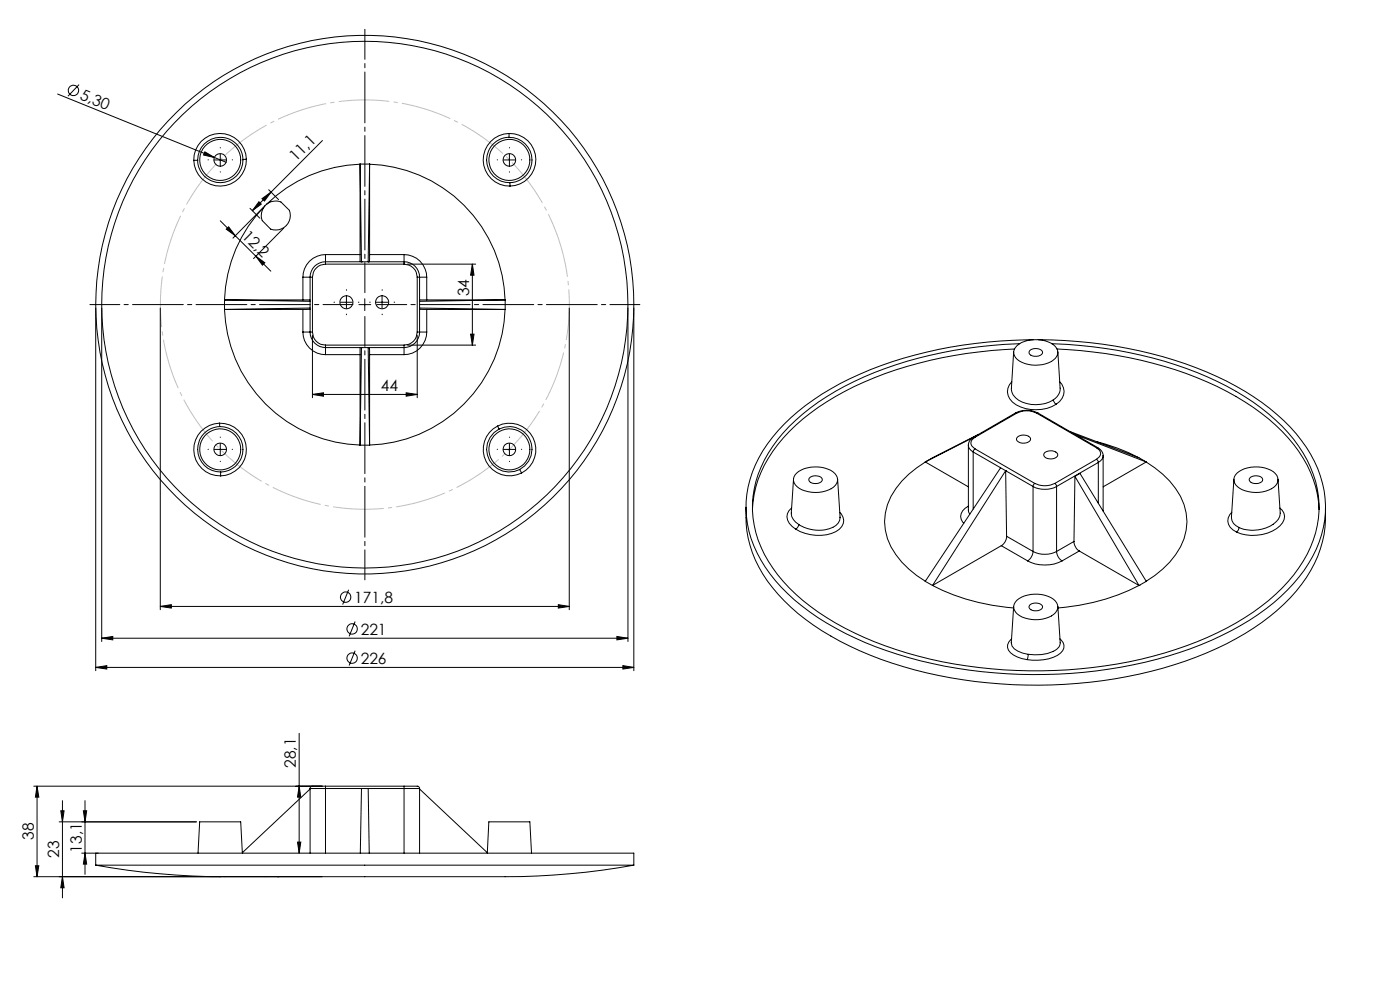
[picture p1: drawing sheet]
<svg xmlns="http://www.w3.org/2000/svg" width="420mm" height="297mm" viewBox="0 0 420 297" stroke-linecap="round" stroke-linejoin="round" font-family="sans-serif">
<defs><g id="words">
<g font-size="4.7">
<text x="23.8" y="29.6" transform="rotate(22 23.8 29.6)">5,30</text>
<text x="88.7" y="48.7" transform="rotate(-45 88.7 48.7)">11,1</text>
<text x="72.4" y="71" transform="rotate(45 72.4 71)">12,2</text>
<text x="140.7" y="88.8" transform="rotate(-90 140.7 88.8)">34</text>
<text x="114.2" y="117.2">44</text>
<text x="106.3" y="180.7">171,8</text>
<text x="108.2" y="190.2">221</text>
<text x="108.2" y="198.9">226</text>
<text x="88.8" y="230.1" transform="rotate(-90 88.8 230.1)">28,1</text>
<text x="10.1" y="251.7" transform="rotate(-90 10.1 251.7)">38</text>
<text x="17.7" y="257.1" transform="rotate(-90 17.7 257.1)">23</text>
<text x="24.5" y="255.5" transform="rotate(-90 24.5 255.5)">13,1</text>
</g>
</g></defs>
<g fill="none" stroke="#000" stroke-width=".3">
<path d="M17.3 28.2l47 19M23.7 25.4l-3.3 3.4M58.1 48l1.2 .1M61.5 45.5l2.8 1.7-3.2-.7zM64.3 47.9h3.5M64.3 47.2l3.5 1.4M66.1 46.1v3.6M72.9 47.8a6.8 6.8 0 0 0-6.9-6.7 6.8 6.8 0 0 0-6.7 7M72.9 47.8a6.8 6.8 0 0 1-6.7 6.9 6.8 6.8 0 0 1-6.9-6.6M73.9 47.7a7.9 7.9 0 0 0-8-7.7 7.9 7.9 0 0 0-7.8 8M73.9 47.7a7.9 7.9 0 0 1-7.7 8.1 7.9 7.9 0 0 1-8.1-7.8M73.9 47.7l-1 .1"/>
<path d="M78.6 59.5l2.7-1.9-2 2.7zM80.6 56.9l3 2.9M81.3 57.6l-5.6 5.5M96.7 42.1l-15.4 15.5M108 49.2h2.9M108 49.2a42 42 0 0 0-28.1 12.1M108 49.2l.4 29.3M108 49.2v27.1M110.9 49.2a42.1 42.1 0 0 1 40.6 40.7M110.9 49.2l-.4 29.3M110.9 49.2v27.1M151 47.9h3.6"/>
<path d="M152.6 41.2a6.8 6.8 0 0 0-6.6 6.9 6.8 6.8 0 0 0 6.9 6.6M152.6 41.2a6.8 6.8 0 0 1 7 6.6 6.8 6.8 0 0 1-6.7 6.9M152.7 40a7.9 7.9 0 0 1 8.1 7.7 7.9 7.9 0 0 1-7.8 8.1M152.7 40a7.9 7.9 0 0 0-7.7 8 7.9 7.9 0 0 0 8 7.8M152.7 40l-.1 1.2M152.8 46.1v3.6M152.9 54.7l.1 1.1M66.1 66.2l4.5 4.5M67.9 68.7l.7-.7 2 2.7zM70.6 70.7l10.6 10.6M75 62.4l3 3M76.8 76.8l2.6 1.9-.7 .8z"/>
<path d="M77.7 60.5l.7 .7-2.7 1.9zM79 62.2l-9.1 9.2M79.4 61.8a42 42 0 0 0-12.1 28.1M79.9 61.3l-.5 .5M79.9 61.3a4.5 4.5 0 0 1 4.4-.8l2.5 2.5a4.4 4.4 0 0 1-1 4.7 4.4 4.4 0 0 1-4.6 1l-2.5-2.6a4.4 4.4 0 0 1 .7-4.3M85.1 68.4l-9 9.1M97.6 79.2a4 4 0 0 0-3.9 3.9M97.6 78.5v.7M97.6 78.5a4.6 4.6 0 0 0-4.6 4.6M97.6 76.3a6.7 6.7 0 0 0-6.7 6.8M97.6 76.3v2.2M97.6 79.2h23.6"/>
<path d="M97.6 78.5h23.6M97.6 76.3h10.4M108 76.3l.1 2.2M108.4 78.5h.1M110.5 78.5h.1M110.9 76.3l-.1 2.2M110.9 76.3h10.3M121.2 79.2a4 4 0 0 1 4 3.9M121.2 78.5v.7M121.2 78.5a4.6 4.6 0 0 1 4.7 4.6M121.2 76.3v2.2M121.2 76.3a6.8 6.8 0 0 1 6.8 6.8"/>
<path d="M122.2 79.2h20.5M141.7 79.2v24.2M141.7 79.2l.5 3.3h-1zM28.7 92.3v108.7M30.5 92.3v100M48.1 92.3v90.4M67.3 89.9h.1M67.3 92.7h.1M67.3 92.7a42.1 42.1 0 0 0 40.7 40.7M67.3 89.9h23.6M67.3 92.7h23.6M67.3 89.9v2.8"/>
<path d="M67.3 89.9l25.7 .4M90.9 89.9h2.1M90.9 83.1h2.1M90.9 99.5h2.1M90.9 99.5a6.7 6.7 0 0 0 6.7 6.8M90.9 83.1v6.8M90.9 92.7v6.8M93 99.5h.7M93 83.1h.7M93 99.5a4.6 4.6 0 0 0 4.6 4.7M93 92.7h-2.1M93 83.1v16.4"/>
<path d="M93 92.3l-25.7 .4M93.7 99.5a3.9 3.9 0 0 0 3.9 3.9M93.7 83.1v16.4M102.1 90.6h3.6M103.9 88.8v3.6M107.7 91.3h3.5M109.4 89.5v3.6M112.9 90.6h3.5M114.6 88.8v3.6M125.2 99.5a3.9 3.9 0 0 1-4 3.9M125.2 99.5h.7M125.2 83.1h.7"/>
<path d="M125.2 83.1v16.4M125.9 99.5a4.6 4.6 0 0 1-4.7 4.7M125.9 92.7h2.1M125.9 83.1h2.1M125.9 99.5h2.1M125.9 83.1v16.4M125.9 92.3l25.7 .4M128 89.9h-2.1M128 99.5a6.8 6.8 0 0 1-6.8 6.8M128 89.9h23.6M128 92.7h23.6M128 83.1v6.8"/>
<path d="M128 92.7v6.8M151.5 92.7a42.1 42.1 0 0 1-40.6 40.7M151.6 89.9l-25.7 .4M151.6 89.9v2.8M170.8 92.3v90.4M188.4 92.3v100M190.1 92.3v108.7M93.7 118.2l3.3-.5v1zM93.7 100.5v18.7M93.7 118.2h31.5M97.6 103.4v.8M97.6 104.2v2.1"/>
<path d="M97.6 103.4h23.6M97.6 104.2h23.6M97.6 106.3h10.4M108 106.3v27.1M108.1 104.2l-.1 2.1M108.4 104.2h.1M108.4 104.2l-.4 29.2M110.5 104.2h.1M110.5 104.2l.4 29.2M110.8 104.2l.1 2.1M110.9 106.3v27.1M110.9 106.3h10.3"/>
<path d="M121.2 103.4v.8M121.2 104.2v2.1M121.8 117.7l3.4 .5-3.4 .5zM122.2 103.4h20.5M125.2 100.5v18.7M141.2 100.2h1l-.5 3.2zM303.5 114.4a4.2 4.2 0 0 0 1.3 6.9 12.3 12.3 0 0 0 12.1-.2M304.1 105.5l-.7 11.1a4.6 4.6 0 0 0 3.3 3.9 10.6 10.6 0 0 0 9.3-.7M304.3 104.6a120.4 120.4 0 0 0-53.7 14.2 54.1 54.1 0 0 0-21.3 20.6 30.6 30.6 0 0 0-3.6 13.3M305 103.6a9.6 9.6 0 0 1 11.5 .2 2.77 2.77 0 0 1-1.1 4.5 9.5 9.5 0 0 1-10.7-1.1 2.46 2.46 0 0 1 .3-3.6zM305.9 103a124.3 124.3 0 0 0-52.5 12.8 58.4 58.4 0 0 0-22.9 20 30.1 30.1 0 0 0 1.3 34.4 64.2 64.2 0 0 0 27.4 20.8 135.5 135.5 0 0 0 68.6 9.1 111.2 111.2 0 0 0 45.7-15 49.7 49.7 0 0 0 19.6-21.1 30 30 0 0 0-3.5-30.3 64.2 64.2 0 0 0-27.4-20.7 129 129 0 0 0-46.6-10M308.9 105.2a2.58 2.58 0 0 1 3.9 .4 2.41 2.41 0 0 1-3.9 .6l-.2-.4z"/>
<path d="M310 101.8a130.8 130.8 0 0 0-55.1 11.7 61.9 61.9 0 0 0-26.1 21.6 30.8 30.8 0 0 0 .7 34.8 63.8 63.8 0 0 0 26.9 21.3 136.5 136.5 0 0 0 68.7 10.3 118.6 118.6 0 0 0 47.1-14 55.6 55.6 0 0 0 21.6-20.7 31 31 0 0 0-3.3-34.8 68 68 0 0 0-28.5-20.5 134.3 134.3 0 0 0-50.5-9.7M316 119.8l.4 1 .5 .3M317.1 104.6a120.4 120.4 0 0 1 53.7 14.2 54.1 54.1 0 0 1 21.3 20.6 30.6 30.6 0 0 1 3.6 13.3M317.4 105.5l.6 10.8a3.9 3.9 0 0 1-2 3.5M317.9 114.4a4.1 4.1 0 0 1-1 6.7M64.3 134.7h3.5M65.9 126.8a7.9 7.9 0 0 0-7.8 8.1 7.9 7.9 0 0 0 8.1 7.7M65.9 126.8a7.9 7.9 0 0 1 8 7.8 7.9 7.9 0 0 1-7.7 8M65.9 126.8v1M65.9 127.8a6.8 6.8 0 0 0-6.6 7 6.8 6.8 0 0 0 6.9 6.7M65.9 127.8a6.8 6.8 0 0 1 7 6.7 6.8 6.8 0 0 1-6.7 7M66.1 132.9v3.6"/>
<path d="M108 133.4h2.9M149.3 127.7a7.9 7.9 0 0 0-3.5 10.6 7.9 7.9 0 0 0 10.7 3.5M149.3 127.7a7.9 7.9 0 0 1 10.6 3.4 7.9 7.9 0 0 1-3.4 10.7M149.3 127.7l.4 .9M149.7 128.6a6.8 6.8 0 0 0-3 9.1 6.8 6.8 0 0 0 9.2 3M149.7 128.6a6.8 6.8 0 0 1 9.2 3 6.8 6.8 0 0 1-3 9.1M151 134.7h3.6M152.8 132.9v3.6M277.6 138.5h.1M277.6 138.5a25.5 25.5 0 0 0-11.4 12.7 16.8 16.8 0 0 0 4.3 17.3l4.5 4 2.6 1.7M277.6 138.5l12.9 7.4M290.5 133.4a2.43 2.43 0 0 0 1.5 2.1"/>
<path d="M290.5 133.4v19.5l.4 1.2M292 135.5l8.2 4.7M292 135.5v17M292 131.1l-14.4 7.4M292.1 131l-.5 .3a2.51 2.51 0 0 0-1.1 2.2M292.1 131l.4 .1M292.5 131.1l-.9 .7a1.51 1.51 0 0 0 0 1.9l.9 .8M292.5 134.5l-.5 1M292.5 134.5l17.9 10.4M293.6 130.2l-16 8.3M304.6 123.8a7.4 7.4 0 0 1 6.8 0M304.6 123.8h.4"/>
<path d="M304.6 123.8l-12.5 7.2M305 123.8a6.7 6.7 0 0 1 6 0M305 123.8l-12.5 7.3M305.4 130.9a2.87 2.87 0 0 1 3.7 .4 1.57 1.57 0 0 1-1.9 1.5l-1.2-.1a1 1 0 0 1-1-.7 1 1 0 0 1 .4-1.1zM311 123.8h.4l17.9 10.4M311 123.8l17.9 10.4M313.5 135.6a2.82 2.82 0 0 1 3.8 .5 1.56 1.56 0 0 1-1.9 1.4h-.6a1.21 1.21 0 0 1-1.4-.5 1.21 1.21 0 0 1 .1-1.4zM321.1 129.4l20.6 7.8 2.2 1.3M322.6 130.3l21.3 8.2M328.9 134.2l.9 .7a1.51 1.51 0 0 1 0 2l-.9 .8M328.9 137.7l.6 .9M328.9 137.7l-12.5 7.2"/>
<path d="M329.2 132.4a55.8 55.8 0 0 1 12.3 4.7M329.3 134.2a2.38 2.38 0 0 1 1.6 2.1 2.38 2.38 0 0 1-1.4 2.3M329.3 134.2h-.4M329.5 138.6l-12.5 7.2M329.5 138.6v12.2M330.9 136.6v16.6M343.9 138.5a25.5 25.5 0 0 1 11.3 12.7 16.8 16.8 0 0 1-4.3 17.3l-4.4 4-2.6 1.7M343.9 138.5h.1M343.9 138.5l-13 7.4M66.2 141.5v1.1M155.9 140.7l.6 1.1M223.8 152a34.5 34.5 0 0 0 9.7 26.1 75.8 75.8 0 0 0 30.7 19.5 142.4 142.4 0 0 0 94.6-.6 73.7 73.7 0 0 0 30.1-19.8 34.5 34.5 0 0 0 8.8-25.2"/>
<path d="M237.4 153.8a3.5 3.5 0 0 0 2.2 3.4M237.5 152.3a3.3 3.3 0 0 0 .1 5.5l1.1 .8M238.1 143.6l-.7 10.2M239 141.8a9.6 9.6 0 0 1 11.5 .1 2.77 2.77 0 0 1-1.2 4.6 9.5 9.5 0 0 1-10.7-1.2 2.5 2.5 0 0 1 .4-3.5zM239.6 157.2l-.3 .8-.6 .6M242.8 143.3a2.82 2.82 0 0 1 3.8 .1 1.34 1.34 0 0 1-1.7 1.5 1.52 1.52 0 0 1-2.1-1.6zM251.3 143.6l.7 11.4a3.6 3.6 0 0 1-3.2 3.5 11.2 11.2 0 0 1-9.2-1.3M251.9 153.6a3.3 3.3 0 0 1-1.2 5.7 13 13 0 0 1-12-.7M290.3 151.8a3 3 0 0 0-1.2 5M290.3 151.8l.2 .1M290.5 151.7l-.2 .1M300.2 140.2l-22.6 34"/>
<path d="M300.2 140.2l1.5 .9M301.7 141.1h.1M301.7 141.1l-21.9 34.4M301.7 141.1l.3 19.6M301.7 141.1l8.2 4.7M309.9 145.8a7.8 7.8 0 0 0 7.1 0M309.9 145.8v19.5M310.4 144.9l-.5 .9M310.4 144.9a6.7 6.7 0 0 0 6 0M316.4 144.9l.6 .9M317 145.8v19.5M322.5 142.8l-.3 19.5"/>
<path d="M322.5 142.8l19.2 32.7M322.5 142.8l1.5-.9 19.9 32.3M369.5 153.5a3.2 3.2 0 0 0 .4 5.3l1 .7M370.2 143.6l-.7 11.4a3.1 3.1 0 0 0 2.2 3.1M371.1 141.8a9.6 9.6 0 0 1 11.5 .1 2.73 2.73 0 0 1-1.1 4.6 9.5 9.5 0 0 1-10.8-1.2 2.5 2.5 0 0 1 .4-3.5zM371.7 158.1l-.1 .6-.7 .8M374.9 143.3a2.77 2.77 0 0 1 3.8 .1 1.31 1.31 0 0 1-1.7 1.5 1.76 1.76 0 0 1-2.2-1.3zM383.4 143.6l.7 10.2M384 152.3a3.2 3.2 0 0 1 0 5.3 12.6 12.6 0 0 1-13.1 1.9M384 153.8a5.6 5.6 0 0 1-4.8 4.6 10.7 10.7 0 0 1-7.5-.3M104.6 176.7l-1.8 4.5M277.6 174.2l2.2 1.3"/>
<path d="M279.8 175.5h.1M279.8 175.5a62.7 62.7 0 0 0 24.3 6.7M300.4 163.5l7.9 4.6M300.4 163.5l-20.6 12M302 160.7a3.4 3.4 0 0 1-1.6 2.8M302 160.7l7.9 4.6M305 179.9a9.6 9.6 0 0 1 11.5 .2 2.77 2.77 0 0 1-1.1 4.5 9.5 9.5 0 0 1-10.7-1.1 2.46 2.46 0 0 1 .3-3.6zM308.3 168.1a11.4 11.4 0 0 0 10.3 0M309.9 165.3a7.8 7.8 0 0 0 7.1 0M309.9 165.3a3.7 3.7 0 0 1-1.6 2.8M317 165.3a3.6 3.6 0 0 0 1.6 2.8M322.2 162.3a3.6 3.6 0 0 0 1.6 2.8"/>
<path d="M322.2 162.3l-5.2 3M323.8 165.1l-5.2 3M323.8 165.1l17.9 10.4M341.7 175.5h.1M341.7 175.5a62.7 62.7 0 0 1-24.3 6.7M343.9 174.2l-2.2 1.3M30.5 191.3l3.3-.6v1.1zM30.5 191.3h157.9M48.1 181.7l3.3-.5v1zM48.1 181.7h122.7M106.5 186.3l-1.8 4.4M106.5 195l-1.8 4.5"/>
<path d="M167.5 181.2l3.3 .5-3.3 .5zM185.1 190.7l3.3 .6-3.3 .5zM186.9 199.5l3.2 .5-3.2 .5zM303.4 192.7a3.9 3.9 0 0 0 3.4 3.1l1.7 .3M303.4 192.6v.1M303.5 191.5a2.7 2.7 0 0 0-1.2 2.6 2.7 2.7 0 0 0 1.8 2.2l2.5 1.1 1.5 .3M304.1 181.7l-.7 10.9M308.5 196.1l-.4 1.6M309.2 181.1a2.57 2.57 0 0 1 3.6 .8 2.41 2.41 0 0 1-3.9 .6 .86 .86 0 0 1 .3-1.4zM317.4 181.7l.7 10.9M318 191.5a2.54 2.54 0 0 1 .1 4.3 12.8 12.8 0 0 1-10 1.9M318 192.6a2.87 2.87 0 0 1-2.1 2.7 13.6 13.6 0 0 1-7.4 .8"/>
<path d="M28.7 200l3.3-.5v1zM28.7 200h161.4M89.7 219.8v35.9M10.1 235.6h86.6M11.1 235.6l.5 3.3h-1zM11.1 235.6v27.1M18.7 240v29.1M25.5 240v22M89.7 235.6l.5 3.3h-.9zM93 236.3h4.6M93 236.3v19.4M93 236.5l-20.3 19"/>
<path d="M97.6 235.6h-2.1a2.55 2.55 0 0 0-2.4 .3l-.1 .4M97.6 235.6v.7M97.6 235.6h23.6M97.6 236.3h23.6M97.6 236.3v19.4M108.4 236.3l-.3 19.4M110.5 236.3l.3 19.4M121.2 236.3h4.7M121.2 235.6v.7M121.2 235.6h2.2a2.59 2.59 0 0 1 2.4 .3l.1 .4M121.2 236.3v19.4M125.9 236.3v19.4"/>
<path d="M125.9 236.5l20.3 19M10.6 259.5h1l-.5 3.2zM17.7 246.3h41.2M18.2 243h1l-.5 3.3zM24.5 255.7h5M25 243h1l-.5 3.3zM25.5 255.7l.5 3.3h-1zM28.7 259.3a245.3 245.3 0 0 0 48.2 3.4h71.7a219.5 219.5 0 0 0 41.5-3.4M28.7 259.3h161.4M28.7 259.3v-3.6h161.4v3.6M59.4 255.7l.5-9.4h12.3l.5 9.4M89.3 252.4h.9l-.5 3.3z"/>
<path d="M146.2 255.7l.4-9.4h12.4l.5 9.4M10.1 262.7h86.6M18.7 262.7l.5 3.4h-1z"/>
<circle cx="22" cy="27.1" r="1.56"/>
<circle cx="66.1" cy="47.9" r="1.89"/>
<circle cx="66.1" cy="47.9" r="6.1"/>
<circle cx="152.8" cy="47.9" r="1.89"/>
<circle cx="152.8" cy="47.9" r="6.1"/>
<circle cx="103.9" cy="90.6" r="1.96"/>
<circle cx="109.4" cy="91.3" r="80.7"/>
<circle cx="109.4" cy="91.3" r="78.9"/>
<circle cx="114.6" cy="90.6" r="1.97"/>
<circle cx="66.1" cy="134.7" r="1.89"/>
<circle cx="66.1" cy="134.7" r="6.1"/>
<circle cx="152.8" cy="134.7" r="1.89"/>
<circle cx="152.8" cy="134.7" r="6.1"/>
<circle cx="103.7" cy="179" r="1.55"/>
<circle cx="105.6" cy="197.2" r="1.56"/>
<circle cx="105.7" cy="188.5" r="1.55"/>
</g>
<path d="M168.1 73.3a61.3 61.3 0 0 0-102.8-24.6 61.3 61.3 0 0 0 28.3 101.8 61.3 61.3 0 0 0 75.4-74.1l-.9-3.1" fill="none" stroke="#c0c0c0" stroke-width=".3" stroke-dasharray="15.2 1.3 1.3 1.3" stroke-dashoffset="5.4" stroke-linecap="butt"/>
<g fill="none" stroke="#000" stroke-width=".3" stroke-dasharray="15.2 1.3 1.3 1.3">
<path d="M62.5 47.9h-.1M66.1 44.3v-.1M66.1 51.5v.1M69.7 47.9h.1M149.3 47.9h-.1M152.8 44.3v-.1M152.8 51.5v.1M156.4 47.9h.1M100.4 90.6h-.2M103.9 87v-.2M103.9 94.1v.2M107.5 90.6h.2"/>
<path d="M111.1 90.6h-.2M114.6 87v-.2M114.6 94.1v.2M118.2 90.6h.2M62.5 134.7h-.1M66.1 131.1v-.1M66.1 138.2v.1M69.7 134.7h.1M149.3 134.7h-.1M152.8 131.1v-.1M152.8 138.2v.1M156.4 134.7h.1"/>
</g>
<path d="M105.9 91.3h-78.9M109.5 87.7v-78.9M109.5 94.9v78.9M113 91.3h79" fill="none" stroke="#000" stroke-width=".3" stroke-dasharray="15.2 1.3 1.3 1.3" stroke-dashoffset="6.3"/>
<path d="M86 67.4l-.2 .3" fill="none" stroke="#c0c0c0" stroke-width=".3"/>
<g fill="#000">
<path d="M61.5 45.5l2.8 1.7-3.2-.7z"/>
<path d="M78.6 59.5l2.7-1.9-2 2.7zM77.7 60.5l.7 .7-2.7 1.9z"/>
<path d="M67.9 68.7l.7-.7 2 2.7zM76.8 76.8l2.6 1.9-.7 .8z"/>
<path d="M141.7 79.2l.5 3.3h-1zM141.2 100.2h1l-.5 3.2z"/>
<path d="M93.7 118.2l3.3-.5v1zM121.8 117.7l3.4 .5-3.4 .5zM30.5 191.3l3.3-.6v1.1zM185.1 190.7l3.3 .6-3.3 .5zM28.7 200l3.3-.5v1zM186.9 199.5l3.2 .5-3.2 .5z"/>
<path d="M48.1 181.7l3.3-.5v1zM167.5 181.2l3.3 .5-3.3 .5z"/>
<path d="M89.7 235.6l.5 3.3h-.9zM89.3 252.4h.9l-.5 3.3zM11.1 235.6l.5 3.3h-1zM10.6 259.5h1l-.5 3.2z"/>
<path d="M18.2 243h1l-.5 3.3zM18.7 262.7l.5 3.4h-1z"/>
<path d="M25 243h1l-.5 3.3zM25.5 255.7l.5 3.3h-1z"/>
</g>
<use href="#words"/>
</svg>
